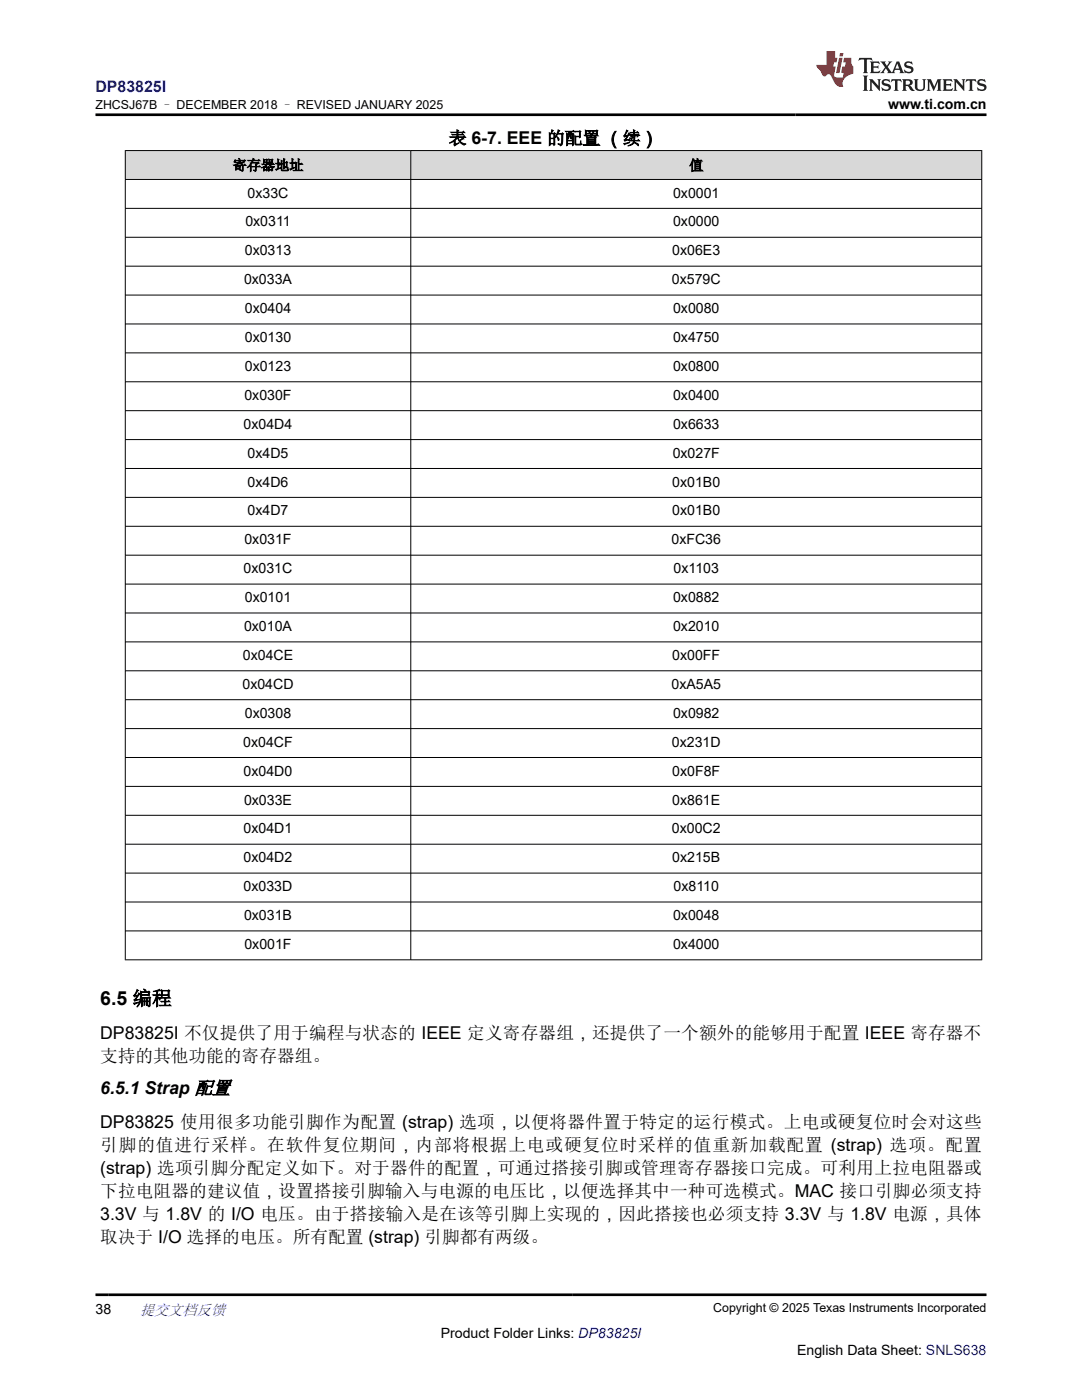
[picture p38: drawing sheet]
<svg xmlns="http://www.w3.org/2000/svg" width="216mm" height="279mm" viewBox="0 0 216 279" stroke-linecap="round" stroke-linejoin="round" font-family="sans-serif">
<defs><g id="words">
<text font-size="3.9" x="20" y="200.6">6.5 编程</text>
<g font-size="3.5">
<text x="89.6" y="28.8">表 6-7. EEE 的配置 （续）</text>
<text x="20" y="207.4">DP83825I 不仅提供了用于编程与状态的 IEEE 定义寄存器组，还提供了一个额外的能够用于配置 IEEE 寄存器不</text>
<text x="20" y="212">支持的其他功能的寄存器组。</text>
<text x="20" y="218.3">6.5.1 Strap 配置</text>
<text x="20" y="225">DP83825 使用很多功能引脚作为配置 (strap) 选项，以便将器件置于特定的运行模式。上电或硬复位时会对这些</text>
<text x="20" y="229.6">引脚的值进行采样。在软件复位期间，内部将根据上电或硬复位时采样的值重新加载配置 (strap) 选项。配置</text>
<text x="20" y="238.8">下拉电阻器的建议值，设置搭接引脚输入与电源的电压比，以便选择其中一种可选模式。MAC 接口引脚必须支持</text>
<text x="20" y="234.2">(strap) 选项引脚分配定义如下。对于器件的配置，可通过搭接引脚或管理寄存器接口完成。可利用上拉电阻器或</text>
<text x="20" y="243.4">3.3V 与 1.8V 的 I/O 电压。由于搭接输入是在该等引脚上实现的，因此搭接也必须支持 3.3V 与 1.8V 电源，具体</text>
<text x="20" y="248">取决于 I/O 选择的电压。所有配置 (strap) 引脚都有两级。</text>
</g>
<text font-size="3.2" fill="#00f" x="19" y="18.3">DP83825I</text>
<text font-size="3" fill="#00f" x="27.9" y="262.4">提交文档反馈</text>
<g font-size="2.8">
<text x="177.2" y="21.7">www.ti.com.cn</text>
<text x="46.4" y="33.9">寄存器地址</text>
<text x="137.5" y="33.9">值</text>
<text x="49.4" y="39.4">0x33C</text>
<text x="134.3" y="39.4">0x0001</text>
<text x="49" y="45.2">0x0311</text>
<text x="134.3" y="45.2">0x0000</text>
<text x="48.9" y="51">0x0313</text>
<text x="134.1" y="51">0x06E3</text>
<text x="48.7" y="56.7">0x033A</text>
<text x="134.1" y="56.7">0x579C</text>
<text x="48.9" y="62.5">0x0404</text>
<text x="134.3" y="62.5">0x0080</text>
<text x="48.9" y="68.3">0x0130</text>
<text x="134.3" y="68.3">0x4750</text>
<text x="48.9" y="74">0x0123</text>
<text x="134.3" y="74">0x0800</text>
<text x="48.8" y="79.8">0x030F</text>
<text x="134.3" y="79.8">0x0400</text>
<text x="48.6" y="85.6">0x04D4</text>
<text x="134.3" y="85.6">0x6633</text>
<text x="49.4" y="91.3">0x4D5</text>
<text x="134.2" y="91.3">0x027F</text>
<text x="49.4" y="97.1">0x4D6</text>
<text x="134.1" y="97.1">0x01B0</text>
<text x="49.4" y="102.9">0x4D7</text>
<text x="134.1" y="102.9">0x01B0</text>
<text x="48.8" y="108.6">0x031F</text>
<text x="134" y="108.6">0xFC36</text>
<text x="48.6" y="114.4">0x031C</text>
<text x="134.4" y="114.4">0x1103</text>
<text x="48.7" y="126">0x010A</text>
<text x="48.9" y="120.2">0x0101</text>
<text x="134.3" y="120.2">0x0882</text>
<text x="134.3" y="126">0x2010</text>
<text x="48.5" y="131.7">0x04CE</text>
<text x="134.1" y="131.7">0x00FF</text>
<text x="48.4" y="137.5">0x04CD</text>
<text x="134" y="137.5">0xA5A5</text>
<text x="48.9" y="143.3">0x0308</text>
<text x="134.3" y="143.3">0x0982</text>
<text x="48.5" y="149">0x04CF</text>
<text x="134.1" y="149">0x231D</text>
<text x="48.6" y="154.8">0x04D0</text>
<text x="134.1" y="154.8">0x0F8F</text>
<text x="48.7" y="160.6">0x033E</text>
<text x="134.1" y="160.6">0x861E</text>
<text x="48.6" y="166.3">0x04D1</text>
<text x="134.1" y="166.3">0x00C2</text>
<text x="48.6" y="172.1">0x04D2</text>
<text x="134.1" y="172.1">0x215B</text>
<text x="48.6" y="177.9">0x033D</text>
<text x="134.4" y="177.9">0x8110</text>
<text x="48.7" y="183.6">0x031B</text>
<text x="134.3" y="183.6">0x0048</text>
<text x="48.8" y="189.4">0x001F</text>
<text x="134.3" y="189.4">0x4000</text>
<text x="19" y="262.1">38</text>
<text x="87.9" y="266.9">Product Folder Links: DP83825I</text>
<text x="159" y="270.3">English Data Sheet: SNLS638</text>
</g>
<g font-size="2.5">
<text x="19" y="21.8">ZHCSJ67B – DECEMBER 2018 – REVISED JANUARY 2025</text>
<text x="142.3" y="261.8">Copyright © 2025 Texas Instruments Incorporated</text>
</g>
</g></defs>
<g fill="#d8d8d8">
<path d="M25 30h170.9v5.8h-170.9z" fill-rule="evenodd"/>
<path d="M25.1 30.1h56.8v5.7h-56.8z" fill-rule="evenodd"/>
<path d="M82 30.1h113.8v5.7h-113.8z" fill-rule="evenodd"/>
</g>
<g fill="none" stroke="#000" stroke-width=".2">
<path d="M24.9 30h171.1M24.9 35.8h171.1M25 30v161.6M82 30v161.6M195.9 30v161.6M24.9 41.6h171.1M24.9 47.4h171.1M24.9 53.1h171.1M24.9 58.9h171.1M24.9 64.7h171.1M24.9 70.4h171.1M24.9 76.2h171.1"/>
<path d="M24.9 82h171.1M24.9 87.7h171.1M24.9 93.5h171.1M24.9 99.3h171.1M24.9 105h171.1M24.9 110.8h171.1M24.9 116.6h171.1M24.9 122.3h171.1M24.9 128.1h171.1M24.9 133.9h171.1M24.9 139.6h171.1M24.9 145.4h171.1"/>
<path d="M24.9 151.2h171.1M24.9 156.9h171.1M24.9 162.7h171.1M24.9 168.5h171.1M24.9 174.2h171.1M24.9 180h171.1M24.9 185.8h171.1M24.9 191.6h171.1"/>
</g>
<path d="M171.5 11.6l-.2 .5 .5-.2h.6v.1v2.2l-.2 .4h1l-.2-.4v-2.2v-.1h.5l.6 .2-.2-.5zM173.6 12.3l.2 .4v1.5l-.2 .4h1.9l.1-.6a1.08 1.08 0 0 1-1.3 .2v-.7h.6l.4 .2v-.7l-.4 .2h-.6v-.5l.2-.2a1 1 0 0 1 1 .3l-.1-.5zM175.7 12.3l.9 1.1-1 1.2h.9l-.2-.2 .5-.8 .4 .8-.2 .2h1.6l-.2-.2 .2-.5h.9l.1 .5-.1 .2h.9l-.2-.3-.8-2h-.5l-.9 2.2-.9-1.1 .9-1.1h-.8l.2 .2-.4 .6-.4-.6 .2-.2zM179 12.7l.4 1h-.7zM180.7 12.4a.65 .65 0 0 0-.2 .7 .65 .65 0 0 0 .6 .5l.6 .1 .1 .3a.79 .79 0 0 1-.7 .4 .79 .79 0 0 1-.7-.5l.1 .7 .2-.1a.93 .93 0 0 0 1.1 .1 .93 .93 0 0 0 .4-1 1.46 1.46 0 0 0-1.2-.6l-.1-.3a1.09 1.09 0 0 1 1.2 .2l-.2-.6-.1 .1-.5-.2zM172.2 15.1l.2 .4v2.2l-.2 .4h1l-.2-.4v-2.2l.2-.4zM173.4 15.8l.2 .4v1.5l-.2 .4h.8l-.3-.4 .1-1.3 1.6 1.8v-2l.2-.4h-.7l.1 .2 .1 1.1-1.2-1.3zM176.2 15.9a.65 .65 0 0 0-.2 .8 .65 .65 0 0 0 .6 .4l.6 .2 .1 .2a.79 .79 0 0 1-.7 .4 .79 .79 0 0 1-.7-.5l.1 .7 .2-.1a.93 .93 0 0 0 1.1 .1 .93 .93 0 0 0 .4-.9 1.46 1.46 0 0 0-1.2-.6l-.1-.4a1.09 1.09 0 0 1 1.2 .2l-.1-.6-.2 .1-.5-.1zM177.9 15.8l-.1 .6a.63 .63 0 0 1 .8-.3v1.6l-.3 .4h1l-.2-.4v-1.6a.66 .66 0 0 1 .8 .3l-.1-.6zM180 15.8l.2 .4v1.5l-.2 .4h1l-.2-.2-.1-.7h.5l.1 .2a.79 .79 0 0 0 1.2 .6l-1-.9a.61 .61 0 0 0 .6-.6 .61 .61 0 0 0-.5-.7zM180.8 16.1h.1a.47 .47 0 0 1 .5 .1 .47 .47 0 0 1 .1 .5l-.1 .1-.7 .1zM182.3 15.8l.2 .2a2.27 2.27 0 0 0 .4 2 1.04 1.04 0 0 0 1.7-.7v-1.3l.2-.2h-.8l.2 .4v1.1a.6 .6 0 0 1-.6 .6 .6 .6 0 0 1-.6-.6v-1.1l.3-.4zM184.9 15.8l.2 .4v1.5l-.2 .4h.8l-.3-.4v-1.4l.9 1.9 .9-1.9v1.4l-.3 .4h1l-.2-.4v-1.5l.2-.4h-.8l-.7 1.5-.6-1.5zM188.1 15.8l.2 .4v1.5l-.2 .4h1.9l.1-.6a1.09 1.09 0 0 1-1.3 .2v-.7h.6l.4 .2v-.6l-.4 .2h-.6v-.6l.2-.1a1.01 1.01 0 0 1 1 .3l-.1-.6zM190.2 15.8l.3 .4v1.5l-.3 .4h.8l-.2-.4v-1.3l1.6 1.8v-2l.2-.4h-.7l.2 .2v1.1l-1.2-1.3zM192.8 15.8l-.1 .6a.63 .63 0 0 1 .8-.3v1.6l-.3 .4h1l-.2-.4v-1.6a.66 .66 0 0 1 .8 .3l-.1-.6zM195.2 15.9a.65 .65 0 0 0-.2 .8 .65 .65 0 0 0 .6 .4l.6 .2 .2 .2a.79 .79 0 0 1-.7 .4 .79 .79 0 0 1-.7-.5l.1 .7 .2-.1a.93 .93 0 0 0 1 .1 .93 .93 0 0 0 .5-.9 1.46 1.46 0 0 0-1.3-.6v-.4a1.09 1.09 0 0 1 1.2 .2l-.2-.6-.2 .1-.5-.1z" fill="#231f20"/>
<path d="M164.9 10.2v2.8h-2l.1 .3 .8 1a.95 .95 0 0 0 1 .9 .59 .59 0 0 1 .5-.4 .59 .59 0 0 1 .5 .4l.4 .7a1.59 1.59 0 0 0 2.1 1.4 1.61 1.61 0 0 1 1-2.3l1-.3-.1-1.5a1.59 1.59 0 0 1-.3-1.7h-1.5l-.2 .9h.6l-.2 .9h-.5l-.2 1v.2l.4 .1-.1 .9h-.7a.73 .73 0 0 1-1-.7l.3-1.5h-.5l.1-.9h.5l.2-.9h-.5v-1.3zM167.4 11.5l-.6 3.1h.7l.6-3.1zM167.6 10.6l-.1 .6h.7l.1-.6z" fill="#ed1c24"/>
<path d="M19 22.9h177.8M19 258.4h177.8" fill="none" stroke="#000" stroke-width=".53"/>
<use href="#words"/>
</svg>
